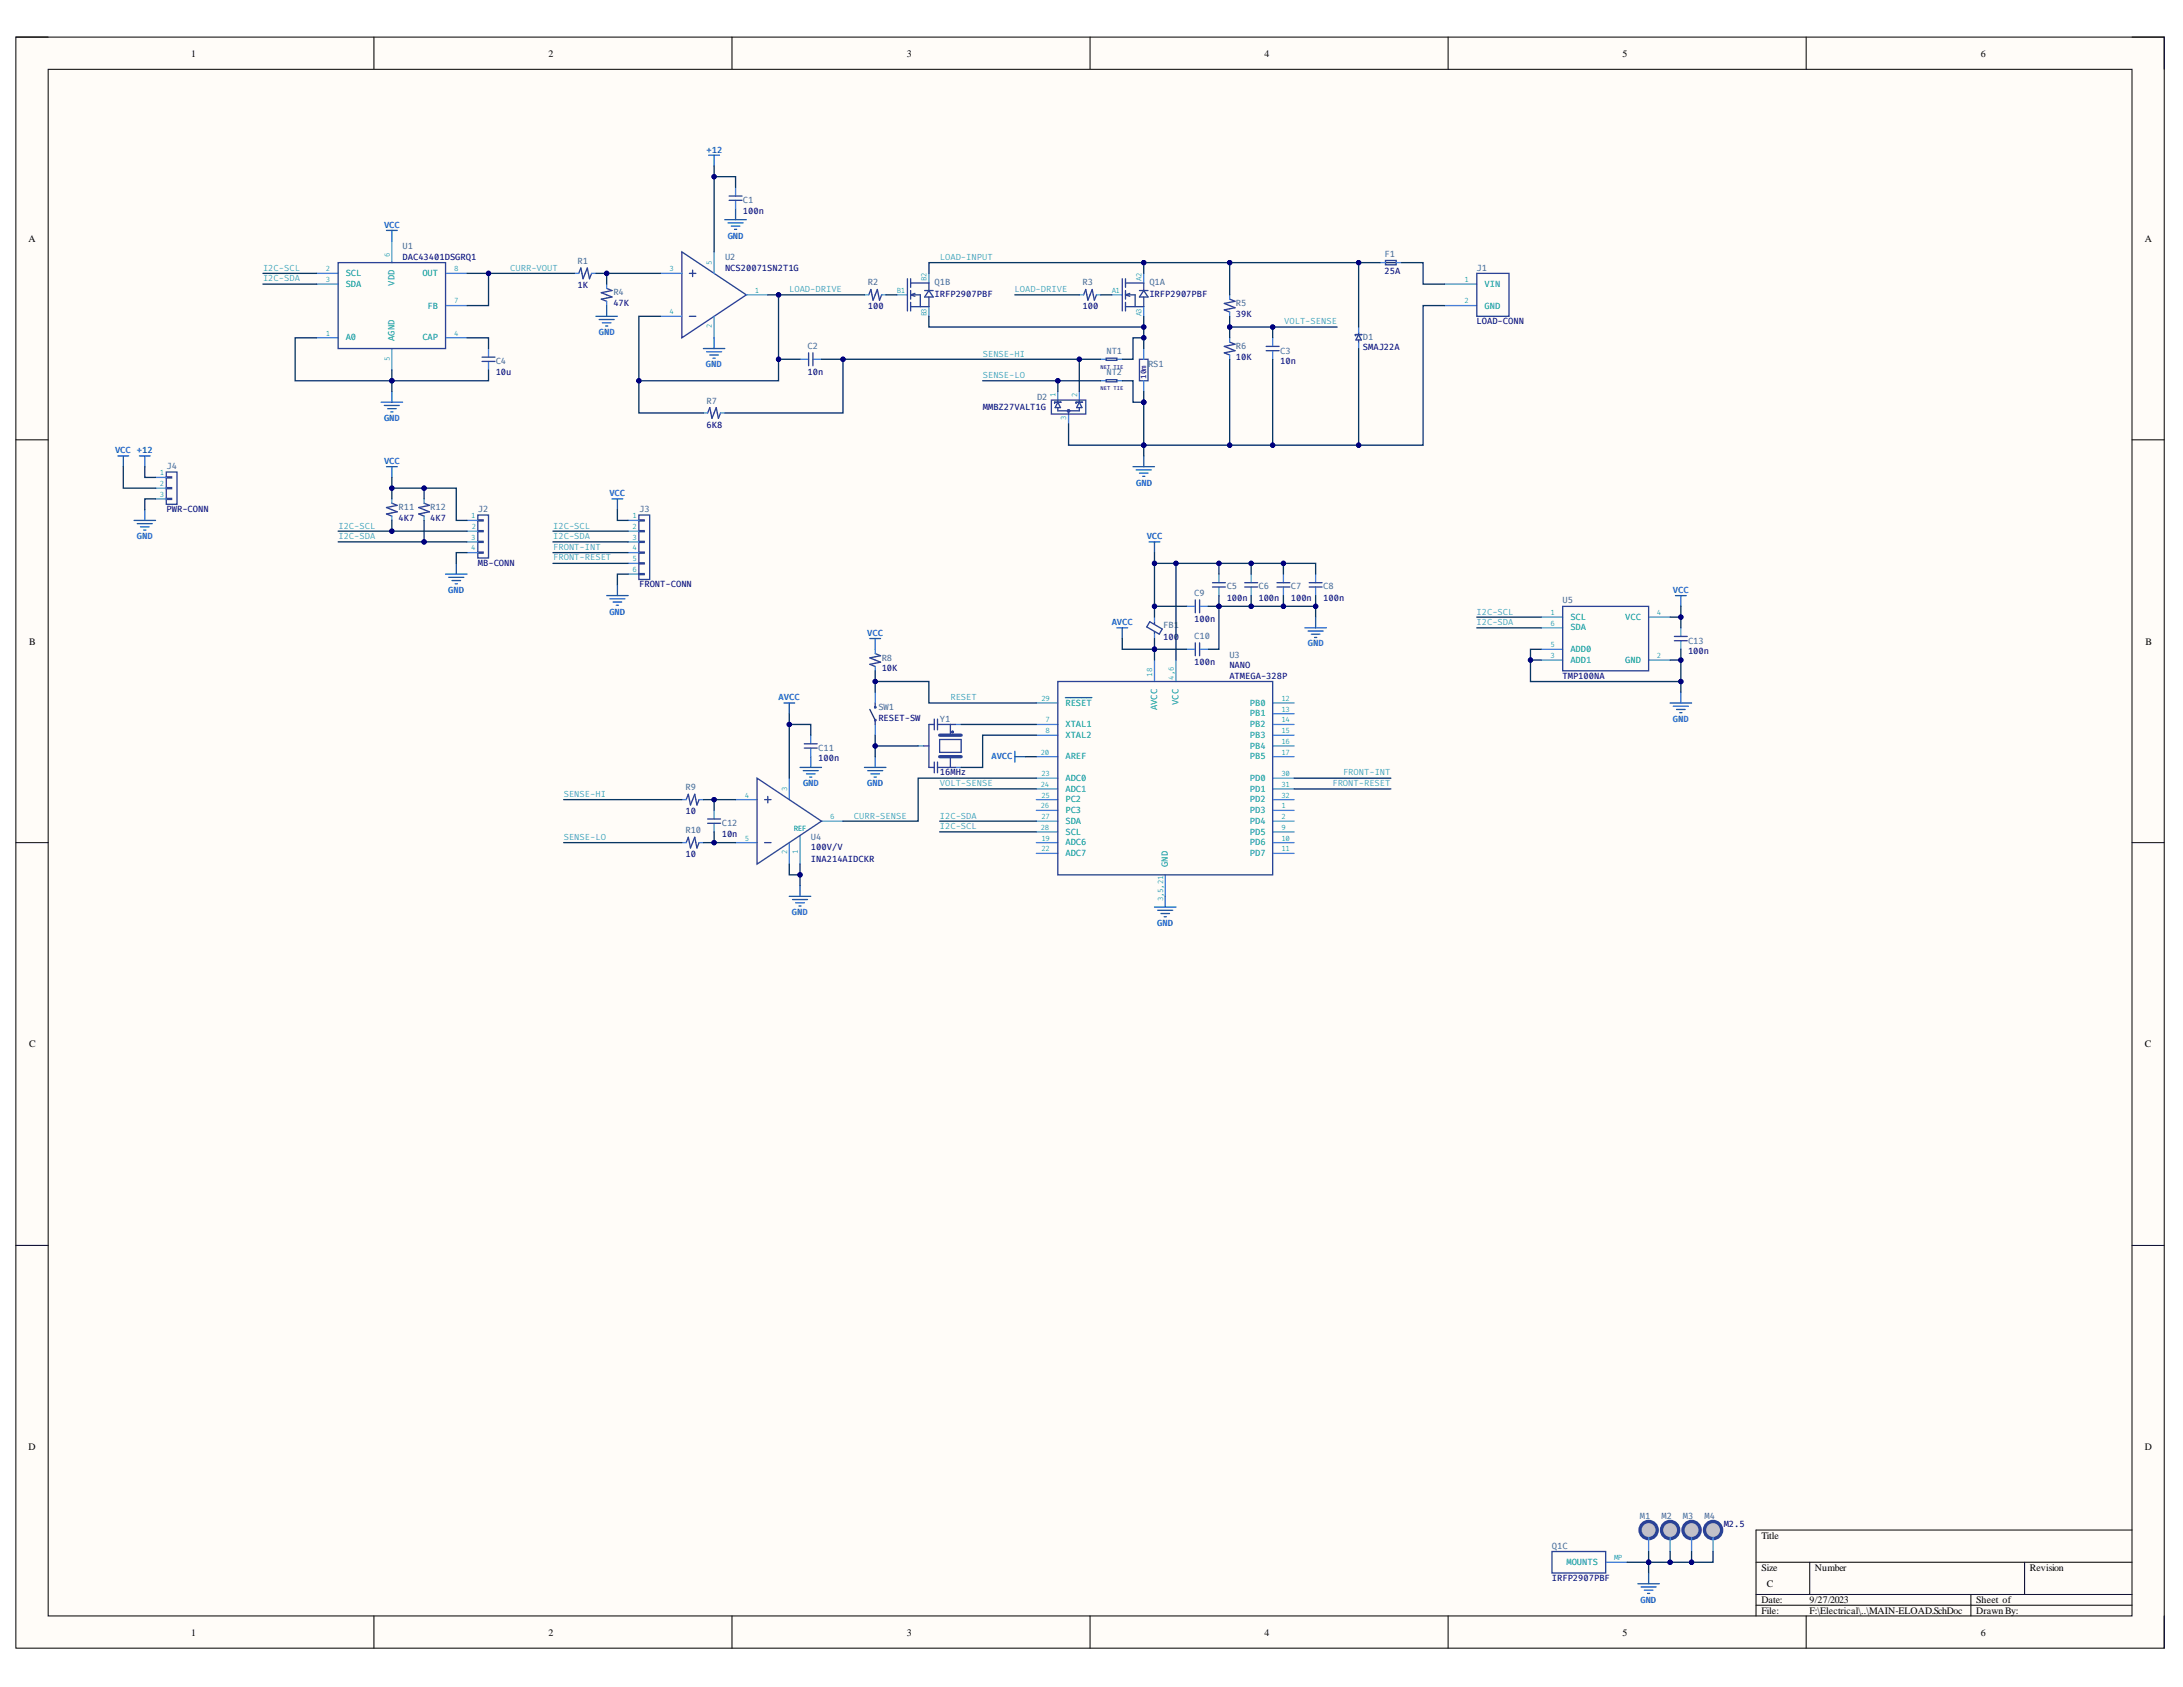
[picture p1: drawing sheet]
<svg xmlns="http://www.w3.org/2000/svg" width="279mm" height="216mm" viewBox="0 0 279 216" stroke-linecap="round" stroke-linejoin="round" font-family="sans-serif">
<defs><g id="words">
<g font-size="1.3">
<text x="24.4" y="7.3">1</text>
<text x="70.2" y="7.3">2</text>
<text x="116.1" y="7.3">3</text>
<text x="161.8" y="7.3">4</text>
<text x="207.7" y="7.3">5</text>
<text x="253.5" y="7.3">6</text>
<text x="3.6" y="30.9">A</text>
<text x="274.5" y="30.9">A</text>
<text x="3.7" y="82.5">B</text>
<text x="274.6" y="82.5">B</text>
<text x="3.7" y="134">C</text>
<text x="274.5" y="134">C</text>
<text x="3.6" y="185.6">D</text>
<text x="274.5" y="185.6">D</text>
<text x="225.4" y="197">Title</text>
<text x="225.4" y="201">Size</text>
<text x="226.1" y="203.1">C</text>
<text x="232.3" y="201">Number</text>
<text x="259.8" y="201">Revision</text>
<text x="24.4" y="209.3">1</text>
<text x="70.2" y="209.3">2</text>
<text x="116.1" y="209.3">3</text>
<text x="161.8" y="209.3">4</text>
<text x="207.7" y="209.3">5</text>
<text x="225.4" y="205.2">Date:</text>
<text x="225.4" y="206.5">File:</text>
<text x="231.6" y="205.2">9/27/2023</text>
<text x="231.6" y="206.5">F:\Electrical\..\MAIN-ELOAD.SchDoc</text>
<text x="252.9" y="205.2">Sheet of</text>
<text x="252.9" y="206.5">DrawnBy:</text>
<text x="253.5" y="209.3">6</text>
</g>
<g font-size="1.1" fill="#15c">
<text x="90.4" y="19.5">+12</text>
<text x="49.1" y="29.2">VCC</text>
<text x="93.1" y="30.5">GND</text>
<text x="76.6" y="42.9">GND</text>
<text x="90.3" y="47">GND</text>
<text x="49.1" y="53.9">GND</text>
<text x="14.7" y="58">VCC +12</text>
<text x="49.1" y="59.4">VCC</text>
<text x="78" y="63.5">VCC</text>
<text x="145.4" y="62.2">GND</text>
<text x="17.5" y="69">GND</text>
<text x="146.8" y="69">VCC</text>
<text x="57.4" y="75.9">GND</text>
<text x="214.1" y="75.9">VCC</text>
<text x="78" y="78.6">GND</text>
<text x="111" y="81.4">VCC</text>
<text x="142.3" y="80">AVCC</text>
<text x="167.4" y="82.7">GND</text>
<text x="99.6" y="89.6">AVCC</text>
<text x="214.1" y="92.4">GND</text>
<text x="102.8" y="100.6">GND</text>
<text x="111" y="100.6">GND</text>
<text x="126.9" y="97.2">AVCC</text>
<text x="101.3" y="117.1">GND</text>
<text x="148.1" y="118.5">GND</text>
<text x="210" y="205.1">GND</text>
</g>
<g font-size="1.1" fill="#000080">
<text x="95.1" y="27.4">100n</text>
<text x="51.5" y="33.2">DAC43401DSGRQ1</text>
<text x="92.8" y="34.7">NCS20071SN2T1G</text>
<text x="177.2" y="35.1">25A</text>
<text x="73.9" y="36.9">1K</text>
<text x="78.5" y="39.2">47K</text>
<text x="111.1" y="39.6">100</text>
<text x="119.6" y="38">IRFP2907PBF</text>
<text x="138.6" y="39.6">100</text>
<text x="147.1" y="38">IRFP2907PBF</text>
<text x="158.2" y="40.6">39K</text>
<text x="189" y="41.5">LOAD-CONN</text>
<text x="63.4" y="47.9">10u</text>
<text x="103.4" y="47.9">10n</text>
<text x="158.2" y="46.1">10K</text>
<text x="163.9" y="46.6">10n</text>
<text x="174.4" y="44.8">SMAJ22A</text>
<text x="125.8" y="52.5">MMBZ27VALT1G</text>
<text x="90.4" y="54.7">6K8</text>
<text x="21.3" y="65.5">PWR-CONN</text>
<text x="51" y="66.6">4K7</text>
<text x="55.1" y="66.6">4K7</text>
<text x="61.2" y="72.5">MB-CONN</text>
<text x="81.8" y="75.2">FRONT-CONN</text>
<text x="157" y="76.9">100n</text>
<text x="161.1" y="76.9">100n</text>
<text x="165.2" y="76.9">100n</text>
<text x="169.4" y="76.9">100n</text>
<text x="148.9" y="81.9">100</text>
<text x="152.9" y="79.6">100n</text>
<text x="216" y="83.7">100n</text>
<text x="112.8" y="85.9">10K</text>
<text x="152.9" y="85.1">100n</text>
<text x="157.3" y="85.5">NANO</text>
<text x="157.3" y="86.9">ATMEGA-328P</text>
<text x="200" y="86.9">TMP100NA</text>
<text x="112.4" y="92.3">RESET-SW</text>
<text x="104.7" y="97.4">100n</text>
<text x="120.3" y="99.2">16MHz</text>
<text x="87.7" y="104.2">10</text>
<text x="92.4" y="107.1">10n</text>
<text x="87.7" y="109.7">10</text>
<text x="103.8" y="108.8">100V/V</text>
<text x="103.8" y="110.3">INA214AIDCKR</text>
<text x="220.6" y="195.5">M2.5</text>
<text x="198.6" y="202.3">IRFP2907PBF</text>
</g>
<g font-size="1.1" fill="#45818e">
<text x="95.1" y="26">C1</text>
<text x="51.5" y="31.9">U1</text>
<text x="73.9" y="33.8">R1</text>
<text x="92.8" y="33.2">U2</text>
<text x="177.2" y="32.9">F1</text>
<text x="189" y="34.7">J1</text>
<text x="78.5" y="37.8">R4</text>
<text x="111.1" y="36.5">R2</text>
<text x="119.6" y="36.5">Q1B</text>
<text x="138.6" y="36.5">R3</text>
<text x="147.1" y="36.5">Q1A</text>
<text x="158.2" y="39.2">R5</text>
<text x="63.4" y="46.6">C4</text>
<text x="103.4" y="44.6">C2</text>
<text x="141.6" y="45.2">NT1</text>
<text x="141.6" y="47.9">NT2</text>
<text x="146.9" y="47">RS1</text>
<text x="158.2" y="44.6">R6</text>
<text x="163.9" y="45.2">C3</text>
<text x="174.4" y="43.5">D1</text>
<text x="90.4" y="51.7">R7</text>
<text x="132.7" y="51.2">D2</text>
<text x="21.3" y="60">J4</text>
<text x="51" y="65.3">R11</text>
<text x="55.1" y="65.3">R12</text>
<text x="61.2" y="65.5">J2</text>
<text x="81.8" y="65.5">J3</text>
<text x="152.9" y="76.3">C9</text>
<text x="157" y="75.4">C5</text>
<text x="161.1" y="75.4">C6</text>
<text x="165.2" y="75.4">C7</text>
<text x="169.4" y="75.4">C8</text>
<text x="200" y="77.2">U5</text>
<text x="148.9" y="80.4">FB1</text>
<text x="152.9" y="81.8">C10</text>
<text x="216" y="82.4">C13</text>
<text x="112.8" y="84.6">R8</text>
<text x="157.3" y="84.1">U3</text>
<text x="112.4" y="90.8">SW1</text>
<text x="120.3" y="92.4">Y1</text>
<text x="87.7" y="101.1">R9</text>
<text x="104.7" y="96.1">C11</text>
<text x="87.7" y="106.6">R10</text>
<text x="92.4" y="105.7">C12</text>
<text x="103.8" y="107.5">U4</text>
<text x="209.9" y="194.4">M1</text>
<text x="212.7" y="194.4">M2</text>
<text x="215.4" y="194.4">M3</text>
<text x="218.2" y="194.4">M4</text>
<text x="198.6" y="198.2">Q1C</text>
</g>
<g font-size="1.1" fill="#1491c1">
<text x="33.7" y="34.7">I2C-SCL</text>
<text x="65.3" y="34.7">CURR-VOUT</text>
<text x="120.3" y="33.2">LOAD-INPUT</text>
<text x="33.7" y="36">I2C-SDA</text>
<text x="101" y="37.4">LOAD-DRIVE</text>
<text x="129.8" y="37.4">LOAD-DRIVE</text>
<text x="164.4" y="41.5">VOLT-SENSE</text>
<text x="125.8" y="45.7">SENSE-HI</text>
<text x="125.8" y="48.4">SENSE-LO</text>
<text x="43.3" y="69">I2C-SDA</text>
<text x="43.3" y="67.7">I2C-SCL</text>
<text x="70.8" y="69">I2C-SDA</text>
<text x="70.8" y="67.7">I2C-SCL</text>
<text x="70.8" y="71.7">FRONT-RESET</text>
<text x="70.8" y="70.4">FRONT-INT</text>
<text x="189" y="80">I2C-SDA</text>
<text x="189" y="78.6">I2C-SCL</text>
<text x="121.6" y="89.6">RESET</text>
<text x="72.2" y="102">SENSE-HI</text>
<text x="120.3" y="100.6">VOLT-SENSE</text>
<text x="170.5" y="100.6">FRONT-RESET</text>
<text x="171.9" y="99.2">FRONT-INT</text>
<text x="72.2" y="107.5">SENSE-LO</text>
<text x="109.3" y="104.8">CURR-SENSE</text>
<text x="120.3" y="104.8">I2C-SDA</text>
<text x="120.3" y="106.1">I2C-SCL</text>
</g>
<g font-size="1.1" fill="#009e90">
<text x="44.2" y="35.3">SCL</text>
<text x="54.1" y="35.3">OUT</text>
<text x="44.2" y="36.7">SDA</text>
<text x="50.5" y="36.6" transform="rotate(-90 50.5 36.6)">VDD</text>
<text x="54.7" y="39.5">FB</text>
<text x="190" y="36.7">VIN</text>
<text x="190" y="39.5">GND</text>
<text x="44.2" y="43.5">A0</text>
<text x="50.5" y="43.6" transform="rotate(-90 50.5 43.6)">AGND</text>
<text x="54.1" y="43.5">CAP</text>
<text x="201" y="79.3">SCL</text>
<text x="201" y="80.7">SDA</text>
<text x="201" y="83.5">ADD0</text>
<text x="208" y="79.3">VCC</text>
<text x="201" y="84.8">ADD1</text>
<text x="208" y="84.8">GND</text>
<text x="136.4" y="93">XTAL1</text>
<text x="136.4" y="94.5">XTAL2</text>
<text x="136.4" y="90.3">RESET</text>
<text x="148.1" y="90.9" transform="rotate(-90 148.1 90.9)">AVCC</text>
<text x="150.8" y="90.2" transform="rotate(-90 150.8 90.2)">VCC</text>
<text x="160" y="90.3">PB0</text>
<text x="160" y="91.7">PB1</text>
<text x="160" y="93">PB2</text>
<text x="160" y="94.5">PB3</text>
<text x="160" y="95.8">PB4</text>
<text x="136.4" y="97.2">AREF</text>
<text x="136.4" y="100">ADC0</text>
<text x="136.4" y="101.3">ADC1</text>
<text x="160" y="97.2">PB5</text>
<text x="160" y="100">PD0</text>
<text x="160" y="101.3">PD1</text>
<text x="136.4" y="102.7">PC2</text>
<text x="136.4" y="104">PC3</text>
<text x="136.4" y="105.5">SDA</text>
<text x="136.4" y="106.8">SCL</text>
<text x="160" y="104">PD3</text>
<text x="160" y="105.5">PD4</text>
<text x="160" y="106.8">PD5</text>
<text x="160" y="102.7">PD2</text>
<text x="136.4" y="108.2">ADC6</text>
<text x="136.4" y="109.5">ADC7</text>
<text x="149.5" y="111" transform="rotate(-90 149.5 111)">GND</text>
<text x="160" y="108.2">PD6</text>
<text x="160" y="109.5">PD7</text>
<text x="200.5" y="200.3">MOUNTS</text>
</g>
<g font-size=".9" fill="#009e90">
<text x="41.7" y="34.7">2</text>
<text x="49.9" y="32.9" transform="rotate(-90 49.9 32.9)">6</text>
<text x="58.1" y="34.7">8</text>
<text x="85.7" y="34.7">3</text>
<text x="91.1" y="33.9" transform="rotate(-90 91.1 33.9)">5</text>
<text x="118.6" y="35.9" transform="rotate(-90 118.6 35.9)">B2</text>
<text x="146.1" y="35.9" transform="rotate(-90 146.1 35.9)">A2</text>
<text x="41.7" y="36.1">3</text>
<text x="58.1" y="38.8">7</text>
<text x="85.7" y="40.2">4</text>
<text x="96.6" y="37.5">1</text>
<text x="114.8" y="37.5">B1</text>
<text x="118.6" y="40.5" transform="rotate(-90 118.6 40.5)">B3</text>
<text x="142.3" y="37.5">A1</text>
<text x="146.1" y="40.5" transform="rotate(-90 146.1 40.5)">A3</text>
<text x="187.5" y="36.1">1</text>
<text x="187.5" y="38.8">2</text>
<text x="41.7" y="43">1</text>
<text x="49.9" y="46.2" transform="rotate(-90 49.9 46.2)">5</text>
<text x="58.1" y="43">4</text>
<text x="91.1" y="42" transform="rotate(-90 91.1 42)">2</text>
<text x="135.1" y="50.8" transform="rotate(-90 135.1 50.8)">1</text>
<text x="136.4" y="53.8" transform="rotate(-90 136.4 53.8)">3</text>
<text x="137.9" y="50.8" transform="rotate(-90 137.9 50.8)">2</text>
<text x="20.5" y="60.8">1</text>
<text x="20.5" y="62.2">2</text>
<text x="20.5" y="63.6">3</text>
<text x="60.3" y="66.3">1</text>
<text x="60.3" y="69.1">3</text>
<text x="60.3" y="70.4">4</text>
<text x="60.4" y="67.7">2</text>
<text x="81" y="66.3">1</text>
<text x="81" y="67.7">2</text>
<text x="81" y="69.1">3</text>
<text x="81" y="70.4">4</text>
<text x="81" y="71.8">5</text>
<text x="81" y="73.2">6</text>
<text x="198.5" y="78.7">1</text>
<text x="198.5" y="80.1">6</text>
<text x="198.5" y="82.8">5</text>
<text x="212.1" y="78.7">4</text>
<text x="133.3" y="89.7">29</text>
<text x="147.4" y="86.6" transform="rotate(-90 147.4 86.6)">18</text>
<text x="150.2" y="87" transform="rotate(-90 150.2 87)">4,6</text>
<text x="164" y="89.7">12</text>
<text x="198.5" y="84.2">3</text>
<text x="212.1" y="84.2">2</text>
<text x="133.8" y="92.4">7</text>
<text x="133.8" y="93.8">8</text>
<text x="164" y="91.1">13</text>
<text x="164" y="92.4">14</text>
<text x="164" y="93.8">15</text>
<text x="164" y="95.2">16</text>
<text x="100.7" y="101.2" transform="rotate(-90 100.7 101.2)">3</text>
<text x="133.2" y="96.6">20</text>
<text x="133.2" y="100.7">24</text>
<text x="133.3" y="99.3">23</text>
<text x="164" y="96.6">17</text>
<text x="164" y="99.3">30</text>
<text x="164" y="100.7">31</text>
<text x="95.3" y="102.1">4</text>
<text x="95.3" y="107.6">5</text>
<text x="101.6" y="106.4">REF</text>
<text x="106.2" y="104.8">6</text>
<text x="133.2" y="103.4">26</text>
<text x="133.2" y="106.2">28</text>
<text x="133.3" y="107.6">19</text>
<text x="133.3" y="102.1">25</text>
<text x="133.3" y="104.8">27</text>
<text x="164" y="103.4">1</text>
<text x="164" y="104.8">2</text>
<text x="164" y="106.2">9</text>
<text x="164" y="107.6">10</text>
<text x="164" y="102.1">32</text>
<text x="100.7" y="109.4" transform="rotate(-90 100.7 109.4)">2</text>
<text x="102.1" y="109.4" transform="rotate(-90 102.1 109.4)">1</text>
<text x="133.3" y="108.9">22</text>
<text x="164" y="108.9">11</text>
<text x="148.9" y="115.4" transform="rotate(-90 148.9 115.4)">3,5,21</text>
<text x="206.6" y="199.7">MP</text>
</g>
<text font-size=".9" fill="#000080" x="146.7" y="48.5" transform="rotate(-90 146.7 48.5)">10m</text>
<g font-size=".7" fill="#000080">
<text x="140.8" y="47.2">NET TIE</text>
<text x="140.8" y="49.9">NET TIE</text>
</g>
</g></defs>
<path d="M2 4.7h275v206.2h-275z" fill-rule="evenodd" fill="#fffcf8"/>
<path d="M2 4.7h275v206.2h-275z" fill="none" stroke="#000" stroke-width=".13"/>
<path d="M6.2 8.9h266.7v197.9h-266.7z" fill-rule="evenodd" fill="#fffcf8"/>
<g fill="none" stroke="#000" stroke-width=".13">
<path d="M2 4.7h4.2M6.2 8.9h266.7v197.9h-266.7zM47.9 4.7v4.2M93.7 4.7v4.2M139.5 4.7v4.2M185.3 4.7v4.2M231.2 4.7v4.2M272.9 4.7h4.1v4.2M2 56.3h4.2M272.9 56.3h4.1M2 107.8h4.2M272.9 107.8h4.1"/>
<path d="M2 159.4h4.2M272.9 159.4h4.1M224.8 199.9h48.1M231.6 199.9v4.2M259.1 199.9v4.2M272.9 195.8h-48.1v11M47.9 206.8v4.1M93.7 206.8v4.1M139.5 206.8v4.1M185.3 206.8v4.1M224.8 204.1h48.1M224.8 205.4h48.1"/>
<path d="M231.2 206.8v4.1M252.3 204.1v2.7M277 206.8v4.1"/>
</g>
<path d="M184.9 36.4h4.1M184.9 39.1h4.1" fill="none" stroke="#4a86e8" stroke-width=".17"/>
<path d="M189 35h4.1v5.5h-4.1z" fill="none" stroke="#2a4297" stroke-width=".17"/>
<circle cx="211" cy="195.8" r="1.1" fill="#c0c0c0"/>
<circle cx="211" cy="195.8" r="1.1" fill="none" stroke="#2a4297" stroke-width=".42"/>
<path d="M211 196.8v1.8" fill="none" stroke="#4a86e8" stroke-width=".17"/>
<circle cx="213.8" cy="195.8" r="1.1" fill="#c0c0c0"/>
<circle cx="213.8" cy="195.8" r="1.1" fill="none" stroke="#2a4297" stroke-width=".42"/>
<path d="M213.8 196.8v1.8" fill="none" stroke="#4a86e8" stroke-width=".17"/>
<circle cx="216.5" cy="195.8" r="1.1" fill="#c0c0c0"/>
<circle cx="216.5" cy="195.8" r="1.1" fill="none" stroke="#2a4297" stroke-width=".42"/>
<path d="M216.5 196.8v1.8" fill="none" stroke="#4a86e8" stroke-width=".17"/>
<circle cx="219.3" cy="195.8" r="1.1" fill="#c0c0c0"/>
<g fill="none" stroke="#2a4297" stroke-width=".42">
<path d="M120.3 94.1h2.7M120.3 96.8h2.7"/>
<circle cx="219.3" cy="195.8" r="1.1"/>
</g>
<g fill="none" stroke="#4a86e8" stroke-width=".17">
<path d="M40.5 35h2.8M40.5 36.4h2.8M50.2 30.9v2.7M57 35h2.8M57 39.1h2.8M73.5 35h.6M75.7 35h.6M77.6 36.4v.5M77.6 38.6v.5M84.5 35h2.8M91.4 32.2v2.8M94.1 24v1.1"/>
<path d="M94.1 25.6v1.1M95.5 37.7h2.8M110.6 37.7h.6M112.8 37.7h.6M114.8 37.7h1.3M118.9 35v1.2M118.9 39.2v1.3M138.1 37.7h.6M140.3 37.7h.6M142.3 37.7h1.3M146.4 35v1.2M146.4 39.2v1.3"/>
<path d="M157.4 37.7v.6M157.4 39.9v.6M176.6 33.6h.7M178.7 33.6h.7M40.5 43.2h2.8M50.2 44.6v2.8M57 43.2h2.8M62.5 44.6v1.1M62.5 46.3v1.1M84.5 40.5h2.8M90 52.9h.6M91.4 40.5v2.7"/>
<path d="M92.2 52.9h.6M102.4 46h1.1M104 46h1.1M135.4 50.1v1.1M136.8 53v1.2M138.1 50.1v1.1M140.9 46h.7M143 46h.6M146.4 44.6v1.4M146.4 48.7v1.4M157.4 43.2v.6M157.4 45.4v.6"/>
<path d="M162.9 43.2v1.1M162.9 44.9v1.1M173.9 41.9v.6M173.9 43.9v.7M50.2 63.8v.6M50.2 66.1v.5M54.3 63.8v.6M54.3 66.1v.5M59.8 66.6h1.3M59.8 68h1.3M59.8 69.4h1.3M59.8 70.7h1.3"/>
<path d="M80.4 66.6h1.4M80.4 68h1.4M80.4 69.4h1.4M80.4 70.7h1.4M80.4 72.1h1.4M80.4 73.5h1.4M147.8 79v.7M151.9 77.6h1.1M153.5 77.6h1.1M156 73.5v1.1M156 75.1v1.1M160.1 73.5v1.1"/>
<path d="M160.1 75.1v1.1M164.3 73.5v1.1M164.3 75.1v1.1M168.4 73.5v1.1M168.4 75.1v1.1M101 99.6v2.7M103.8 94.1v1.1M103.8 95.7v1.1M112 83.1v.5M112 85.3v.5M112 88.6v1.4M112 92.7v1.4"/>
<path d="M117.5 95.5h.7M122.3 92.7h.7M122.3 98.2h.7M132.6 92.7h2.8M132.6 94.1h2.8M132.6 90h2.8M132.6 96.8h2.8M132.6 99.6h2.8M147.8 81v.7M147.8 84.5v2.7M150.5 84.5v2.7M151.9 83.1h1.1"/>
<path d="M153.5 83.1h1.1M162.9 92.7h2.7M162.9 94.1h2.7M162.9 90h2.7M162.9 91.3h2.7M162.9 95.5h2.7M162.9 96.8h2.7M162.9 99.6h2.7M87.3 107.8h.5M87.3 102.3h.5M89.5 107.8h.5M89.5 102.3h.5"/>
<path d="M91.4 103.7v1.1M91.4 105.4v1.1M94.1 107.8h2.8M94.1 102.3h2.8M101 107.8v2.8M102.4 106.9v3.7M105.1 105.1h2.8M132.6 103.7h2.8M132.6 105.1h2.8M132.6 106.5h2.8M132.6 107.8h2.8M132.6 109.2h2.8"/>
<path d="M132.6 101h2.8M132.6 102.3h2.8M149.1 112v2.7M162.9 103.7h2.7M162.9 105.1h2.7M162.9 106.5h2.7M162.9 107.8h2.7M162.9 109.2h2.7M162.9 101h2.7M162.9 102.3h2.7M219.3 196.8v1.8"/>
</g>
<g fill="none" stroke="#15c" stroke-width=".17">
<path d="M90.7 19.9h1.4M91.4 19.9v1.3M49.5 29.5h1.3M50.2 29.5v1.4M77.6 39.1v1.4M92.8 28.1h2.7M93.2 28.5h1.9M93.6 28.9h1.1M94 29.4h.3M94.1 26.7v1.4M48.8 51.5h2.7M49.2 51.9h1.9"/>
<path d="M49.5 59.7h1.3M49.6 52.3h1.1M50 52.7h.3M50.2 50.1v1.4M50.2 59.7v1.4M76.3 40.5h2.7M76.7 40.9h1.9M77.1 41.3h1.1M77.5 41.7h.3M90 44.6h2.8M90.4 45h2M90.8 45.4h1.1"/>
<path d="M91.3 45.8h.2M91.4 43.2v1.4M145 59.7h2.8M146.4 58.4v1.3M57 73.5h2.8M57.4 73.9h2M57.9 74.3h1.1M58.3 74.7h.2M58.4 72.1v1.4M77.6 76.2h2.8M78.1 76.6h1.9M78.3 63.8h1.4"/>
<path d="M78.5 77h1.1M78.9 77.5h.3M79 63.8v1.4M79 74.8v1.4M145.4 60.1h1.9M145.8 60.5h1.1M146.2 61h.3M147.1 69.4h1.3M147.8 69.4v1.3M168.4 79v1.3M100.3 90h1.4M101 90v1.3"/>
<path d="M102.4 98.2h2.7M102.8 98.6h1.9M103.2 99h1.1M103.6 99.5h.3M103.8 96.8v1.4M110.6 98.2h2.8M111.1 98.6h1.9M111.3 81.7h1.4M111.5 99h1.1M111.9 99.5h.3M112 81.7v1.4M112 96.8v1.4"/>
<path d="M129.9 96.2v1.3M129.9 96.8h1.4M143 80.3h1.3M143.6 80.3v1.4M167 80.3h2.8M167.4 80.8h1.9M167.8 81.2h1.1M168.2 81.6h.3M101 114.7h2.8M101.4 115.1h2M101.8 115.5h1.1M102.3 115.9h.2"/>
<path d="M102.4 113.3v1.4M147.8 116.1h2.7M148.2 116.5h1.9M148.6 116.9h1.1M149 117.3h.3M149.1 114.7v1.4M209.6 202.7h2.8M210 203.1h2M210.5 203.5h1.1M210.9 203.9h.2M211 201.3v1.4"/>
</g>
<g fill="none" stroke="#2a4297" stroke-width=".17">
<path d="M43.3 33.6h13.7v11h-13.7zM74.1 35l.2-.7 .3 1.4 .6-1.4 .2 1.4 .3-.7M77.6 36.9l.7 .3-1.3 .3 1.3 .5-1.3 .3 .6 .3M87.3 32.2l8.2 5.5-8.2 5.5zM88.2 35h.9M88.6 34.6v.8M93.3 25.6h1.7M93.3 25.1h1.7M111.2 37.7l.3-.7 .2 1.4 .6-1.4 .3 1.4 .2-.7M116.1 35.7v4.1M116.6 37.7h1.2v1.5M116.6 36.2h2.3v1"/>
<path d="M116.6 35.7v1.1M116.6 37.2v1.1M116.6 38.7v1.1M116.6 37.7l.5 .2M117.1 37.5l-.5 .2M118.3 37.2h1.1M118.9 38v1.2h-2.3M118.9 37.2l.5 .8h-1.1zM138.7 37.7l.3-.7 .2 1.4 .6-1.4 .3 1.4 .2-.7M143.6 35.7v4.1M144.1 35.7v1.1M144.1 37.2v1.1"/>
<path d="M144.1 38.7v1.1M144.1 37.7h1.2v1.5M144.1 37.7l.5 .2M144.1 36.2h2.3v1M144.6 37.5l-.5 .2M145.8 37.2h1.1M146.4 38v1.2h-2.3M146.4 37.2l.5 .8h-1.1zM157.4 38.3l.7 .3-1.4 .2 1.4 .6-1.4 .3 .7 .2M177.3 33.3h1.4v.6h-1.4zM61.7 46.3h1.6M61.7 45.7h1.6"/>
<path d="M88.2 40.5h.9M90.6 52.9l.2-.7 .3 1.3 .6-1.3 .2 1.3 .3-.6M103.5 45.2v1.6M104 45.2v1.6M134.6 51.2h4.4v1.8h-4.4zM135.4 51.5l.3 .7h-.7zM135.4 51.2v.3M135.4 52.2v.4h2.7v-.4M135.8 51.5h-.8v.1M136.8 52.6v.4M138.1 51.5l.4 .7h-.7zM138.1 51.2v.3"/>
<path d="M138.6 51.5h-.9v.1M145.8 46h1.1v2.7h-1.1zM157.4 43.8l.7 .3-1.4 .2 1.4 .6-1.4 .3 .7 .2M162.1 44.3h1.6M162.1 44.9h1.6M173.9 42.8l.3 .7h-.7zM173.9 42.5v.3M173.9 43.5v.4M174.3 42.8h-.8v.2M50.2 64.4l.6 .3-1.3 .3 1.3 .5-1.3 .3 .7 .3M54.3 64.4l.7 .3-1.4 .3 1.4 .5-1.4 .3 .7 .3M61.1 65.9h1.4v5.5h-1.4z"/>
<path d="M61.1 69.3h.7v.1h-.7zM61.1 70.7h.7v.1h-.7zM61.1 66.5h.7v.2h-.7zM61.1 67.9h.7v.1h-.7zM81.8 65.9h1.3v8.3h-1.3zM81.8 69.3h.7v.1h-.7zM81.8 70.7h.7v.1h-.7zM81.8 66.5h.7v.2h-.7zM81.8 67.9h.7v.1h-.7zM81.8 72h.7v.2h-.7zM81.8 73.4h.7v.1h-.7zM147.2 79.6l1.6 .9-.4 .7-1.6-1z"/>
<path d="M147.8 79.7v.2M153 76.8v1.6M153.5 76.8v1.6M155.2 74.6h1.6M155.2 75.1h1.6M159.3 74.6h1.7M159.3 75.1h1.7M163.4 74.6h1.7M163.4 75.1h1.7M167.6 74.6h1.6M167.6 75.1h1.6M96.9 99.6l8.2 5.5-8.2 5.5z"/>
<path d="M102.9 95.2h1.7M102.9 95.7h1.7M112 90v.5M112 92.2v.5M112 83.6l.7 .3-1.4 .3 1.4 .5-1.4 .3 .7 .3M118.2 95.5h.7M119.6 92.7h-.7v5.5h.7M119.6 92v1.4M119.6 97.5v1.4M120 92.7h2.3M120 98.2h2.3M120 92v1.4"/>
<path d="M120 97.5v1.4M120.3 94.6h2.7v1.7h-2.7zM121.6 92.7v1.4M121.6 96.8v1.4M135.4 87.2h27.5v24.8h-27.5zM147.8 80.8v.2M153 82.3v1.6M153.5 82.3v1.6M87.8 102.3l.3-.7 .3 1.4 .5-1.4 .3 1.4 .3-.7M87.8 107.8l.3-.6 .3 1.3 .5-1.3 .3 1.3 .3-.7M90.6 104.8h1.6M90.6 105.4h1.6"/>
<path d="M97.9 102.3h.8M97.9 107.8h.8M98.3 101.9v.8"/>
<circle cx="136.8" cy="52.6" r=".14"/>
<circle cx="112" cy="92.2" r=".07"/>
<circle cx="112" cy="90.5" r=".07"/>
<circle cx="121.9" cy="93.7" r=".1"/>
</g>
<path d="M177.3 33.6h1.4M111.3 90.8l.7 1.4" fill="none" stroke="#213374" stroke-width=".17"/>
<path d="M136.4 89.3h3.3" fill="none" stroke="#009e90" stroke-width=".17"/>
<path d="M141.6 45.8h1.4v.3h-1.4z" fill-rule="evenodd" fill="#f0f0f0"/>
<path d="M141.6 45.8h1.4v.3h-1.4z" fill="none" stroke="#2a4297" stroke-width=".17"/>
<path d="M140.9 48.7h.7M143 48.7h.6" fill="none" stroke="#4a86e8" stroke-width=".17"/>
<path d="M141.6 48.6h1.4v.3h-1.4z" fill-rule="evenodd" fill="#f0f0f0"/>
<path d="M141.6 48.6h1.4v.3h-1.4zM21.3 60.4h1.4v4.1h-1.4zM21.3 63.8h.7v.1h-.7zM21.3 61h.7v.2h-.7zM21.3 62.4h.7v.1h-.7zM200 77.6h11v8.2h-11zM198.6 198.6h6.9v2.7h-6.9z" fill="none" stroke="#2a4297" stroke-width=".17"/>
<path d="M19.9 61.1h1.4M19.9 62.5h1.4M19.9 63.8h1.4M197.3 79h2.7M211 79h2.8M197.3 80.4h2.7M197.3 83.1h2.7M197.3 84.5h2.7M211 84.5h2.8M205.5 199.9h2.8" fill="none" stroke="#4a86e8" stroke-width=".17"/>
<g fill="none" stroke="#15c" stroke-width=".17">
<path d="M15.1 58.4h1.4M15.8 58.4v1.3M17.8 58.4h1.4M18.5 58.4v1.3M17.2 66.6h2.7M17.6 67h1.9M18 67.4h1.1M18.4 67.8h.3M18.5 65.2v1.4M213.8 90h2.7M214.2 90.4h1.9M214.6 90.8h1.1"/>
<path d="M215 91.2h.3M215.1 88.6v1.4"/>
</g>
<path d="M213.8 198.6v1.3h-2.8" fill="none" stroke="#073763" stroke-width=".17"/>
<circle cx="213.8" cy="199.9" r=".27" fill="#000080"/>
<circle cx="213.8" cy="199.9" r=".27" fill="none" stroke="#000080" stroke-width=".13"/>
<circle cx="211" cy="199.9" r=".27" fill="#000080"/>
<circle cx="211" cy="199.9" r=".27" fill="none" stroke="#000080" stroke-width=".13"/>
<path d="M216.5 198.6v1.3h-2.7" fill="none" stroke="#073763" stroke-width=".17"/>
<circle cx="216.5" cy="199.9" r=".28" fill="#000080"/>
<circle cx="216.5" cy="199.9" r=".28" fill="none" stroke="#000080" stroke-width=".13"/>
<circle cx="213.8" cy="199.9" r=".27" fill="#000080"/>
<circle cx="213.8" cy="199.9" r=".27" fill="none" stroke="#000080" stroke-width=".13"/>
<path d="M219.3 198.6v1.3h-2.8" fill="none" stroke="#073763" stroke-width=".17"/>
<circle cx="216.5" cy="199.9" r=".28" fill="#000080"/>
<circle cx="216.5" cy="199.9" r=".28" fill="none" stroke="#000080" stroke-width=".13"/>
<path d="M211 198.6v2.7" fill="none" stroke="#073763" stroke-width=".17"/>
<circle cx="211" cy="199.9" r=".27" fill="#000080"/>
<circle cx="211" cy="199.9" r=".27" fill="none" stroke="#000080" stroke-width=".13"/>
<path d="M118.9 40.5v1.4h27.5" fill="none" stroke="#073763" stroke-width=".17"/>
<circle cx="146.4" cy="41.9" r=".28" fill="#000080"/>
<circle cx="146.4" cy="41.9" r=".28" fill="none" stroke="#000080" stroke-width=".13"/>
<path d="M146.4 33.6v1.4" fill="none" stroke="#073763" stroke-width=".17"/>
<circle cx="146.4" cy="33.6" r=".28" fill="#000080"/>
<circle cx="146.4" cy="33.6" r=".28" fill="none" stroke="#000080" stroke-width=".13"/>
<path d="M62.5 35v4.1h-2.7M113.4 37.7h1.4M129.9 37.7h8.2M140.9 37.7h1.4" fill="none" stroke="#073763" stroke-width=".17"/>
<circle cx="62.5" cy="35" r=".28" fill="#000080"/>
<circle cx="62.5" cy="35" r=".28" fill="none" stroke="#000080" stroke-width=".13"/>
<path d="M91.4 21.2v11" fill="none" stroke="#073763" stroke-width=".17"/>
<circle cx="91.4" cy="22.6" r=".27" fill="#000080"/>
<circle cx="91.4" cy="22.6" r=".27" fill="none" stroke="#000080" stroke-width=".13"/>
<path d="M91.4 22.6h2.7v1.4" fill="none" stroke="#073763" stroke-width=".17"/>
<circle cx="91.4" cy="22.6" r=".27" fill="#000080"/>
<circle cx="91.4" cy="22.6" r=".27" fill="none" stroke="#000080" stroke-width=".13"/>
<path d="M59.8 43.2h2.7v1.4M62.5 47.4v1.3h-12.3" fill="none" stroke="#073763" stroke-width=".17"/>
<circle cx="50.2" cy="48.7" r=".27" fill="#000080"/>
<circle cx="50.2" cy="48.7" r=".27" fill="none" stroke="#000080" stroke-width=".13"/>
<path d="M40.5 43.2h-2.7v5.5h12.4" fill="none" stroke="#073763" stroke-width=".17"/>
<circle cx="50.2" cy="48.7" r=".27" fill="#000080"/>
<circle cx="50.2" cy="48.7" r=".27" fill="none" stroke="#000080" stroke-width=".13"/>
<path d="M33.7 35h6.8M33.7 36.4h6.8M98.3 37.7h12.3" fill="none" stroke="#073763" stroke-width=".17"/>
<circle cx="99.6" cy="37.7" r=".28" fill="#000080"/>
<circle cx="99.6" cy="37.7" r=".28" fill="none" stroke="#000080" stroke-width=".13"/>
<path d="M179.4 33.6h2.7v2.8h2.8M147.8 81.7v2.8" fill="none" stroke="#073763" stroke-width=".17"/>
<circle cx="147.8" cy="83.1" r=".28" fill="#000080"/>
<circle cx="147.8" cy="83.1" r=".28" fill="none" stroke="#000080" stroke-width=".13"/>
<path d="M147.8 72.1h2.7v12.4" fill="none" stroke="#073763" stroke-width=".17"/>
<circle cx="150.5" cy="72.1" r=".28" fill="#000080"/>
<circle cx="150.5" cy="72.1" r=".28" fill="none" stroke="#000080" stroke-width=".13"/>
<circle cx="147.8" cy="72.1" r=".28" fill="#000080"/>
<circle cx="147.8" cy="72.1" r=".28" fill="none" stroke="#000080" stroke-width=".13"/>
<path d="M147.8 77.6h4.1" fill="none" stroke="#073763" stroke-width=".17"/>
<circle cx="147.8" cy="77.6" r=".28" fill="#000080"/>
<circle cx="147.8" cy="77.6" r=".28" fill="none" stroke="#000080" stroke-width=".13"/>
<path d="M147.8 83.1h4.1" fill="none" stroke="#073763" stroke-width=".17"/>
<circle cx="147.8" cy="83.1" r=".28" fill="#000080"/>
<circle cx="147.8" cy="83.1" r=".28" fill="none" stroke="#000080" stroke-width=".13"/>
<path d="M154.6 77.6h1.4v5.5h-1.4" fill="none" stroke="#073763" stroke-width=".17"/>
<circle cx="156" cy="77.6" r=".28" fill="#000080"/>
<circle cx="156" cy="77.6" r=".28" fill="none" stroke="#000080" stroke-width=".13"/>
<path d="M147.8 70.7v8.3" fill="none" stroke="#073763" stroke-width=".17"/>
<circle cx="147.8" cy="77.6" r=".28" fill="#000080"/>
<circle cx="147.8" cy="77.6" r=".28" fill="none" stroke="#000080" stroke-width=".13"/>
<circle cx="147.8" cy="72.1" r=".28" fill="#000080"/>
<circle cx="147.8" cy="72.1" r=".28" fill="none" stroke="#000080" stroke-width=".13"/>
<path d="M164.3 72.1v1.4" fill="none" stroke="#073763" stroke-width=".17"/>
<circle cx="164.3" cy="72.1" r=".27" fill="#000080"/>
<circle cx="164.3" cy="72.1" r=".27" fill="none" stroke="#000080" stroke-width=".13"/>
<path d="M160.1 72.1v1.4" fill="none" stroke="#073763" stroke-width=".17"/>
<circle cx="160.1" cy="72.1" r=".27" fill="#000080"/>
<circle cx="160.1" cy="72.1" r=".27" fill="none" stroke="#000080" stroke-width=".13"/>
<path d="M156 72.1v1.4" fill="none" stroke="#073763" stroke-width=".17"/>
<circle cx="156" cy="72.1" r=".28" fill="#000080"/>
<circle cx="156" cy="72.1" r=".28" fill="none" stroke="#000080" stroke-width=".13"/>
<path d="M164.3 76.2v1.4" fill="none" stroke="#073763" stroke-width=".17"/>
<circle cx="164.3" cy="77.6" r=".27" fill="#000080"/>
<circle cx="164.3" cy="77.6" r=".27" fill="none" stroke="#000080" stroke-width=".13"/>
<path d="M160.1 76.2v1.4" fill="none" stroke="#073763" stroke-width=".17"/>
<circle cx="160.1" cy="77.6" r=".28" fill="#000080"/>
<circle cx="160.1" cy="77.6" r=".28" fill="none" stroke="#000080" stroke-width=".13"/>
<path d="M156 76.2v1.4" fill="none" stroke="#073763" stroke-width=".17"/>
<circle cx="156" cy="77.6" r=".28" fill="#000080"/>
<circle cx="156" cy="77.6" r=".28" fill="none" stroke="#000080" stroke-width=".13"/>
<path d="M150.5 72.1h17.9v1.4" fill="none" stroke="#073763" stroke-width=".17"/>
<circle cx="150.5" cy="72.1" r=".28" fill="#000080"/>
<circle cx="150.5" cy="72.1" r=".28" fill="none" stroke="#000080" stroke-width=".13"/>
<circle cx="156" cy="72.1" r=".28" fill="#000080"/>
<circle cx="156" cy="72.1" r=".28" fill="none" stroke="#000080" stroke-width=".13"/>
<circle cx="160.1" cy="72.1" r=".27" fill="#000080"/>
<circle cx="160.1" cy="72.1" r=".27" fill="none" stroke="#000080" stroke-width=".13"/>
<circle cx="164.3" cy="72.1" r=".27" fill="#000080"/>
<circle cx="164.3" cy="72.1" r=".27" fill="none" stroke="#000080" stroke-width=".13"/>
<path d="M168.4 76.2v1.4h-12.4" fill="none" stroke="#073763" stroke-width=".17"/>
<circle cx="156" cy="77.6" r=".28" fill="#000080"/>
<circle cx="156" cy="77.6" r=".28" fill="none" stroke="#000080" stroke-width=".13"/>
<circle cx="160.1" cy="77.6" r=".28" fill="#000080"/>
<circle cx="160.1" cy="77.6" r=".28" fill="none" stroke="#000080" stroke-width=".13"/>
<circle cx="164.3" cy="77.6" r=".27" fill="#000080"/>
<circle cx="164.3" cy="77.6" r=".27" fill="none" stroke="#000080" stroke-width=".13"/>
<circle cx="168.4" cy="77.6" r=".27" fill="#000080"/>
<circle cx="168.4" cy="77.6" r=".27" fill="none" stroke="#000080" stroke-width=".13"/>
<path d="M168.4 77.6v1.4" fill="none" stroke="#073763" stroke-width=".17"/>
<circle cx="168.4" cy="77.6" r=".27" fill="#000080"/>
<circle cx="168.4" cy="77.6" r=".27" fill="none" stroke="#000080" stroke-width=".13"/>
<path d="M143.6 81.7v1.4h4.2" fill="none" stroke="#073763" stroke-width=".17"/>
<circle cx="147.8" cy="83.1" r=".28" fill="#000080"/>
<circle cx="147.8" cy="83.1" r=".28" fill="none" stroke="#000080" stroke-width=".13"/>
<path d="M117.5 95.5h-5.5v1.3M123 92.7h9.6M131.3 96.8h1.3M132.6 94.1h-6.8v4.1h-2.8" fill="none" stroke="#073763" stroke-width=".17"/>
<circle cx="112" cy="95.5" r=".28" fill="#000080"/>
<circle cx="112" cy="95.5" r=".28" fill="none" stroke="#000080" stroke-width=".13"/>
<path d="M112 94.1v1.4" fill="none" stroke="#073763" stroke-width=".17"/>
<circle cx="112" cy="95.5" r=".28" fill="#000080"/>
<circle cx="112" cy="95.5" r=".28" fill="none" stroke="#000080" stroke-width=".13"/>
<path d="M112 85.8v2.8" fill="none" stroke="#073763" stroke-width=".17"/>
<circle cx="112" cy="87.2" r=".28" fill="#000080"/>
<circle cx="112" cy="87.2" r=".28" fill="none" stroke="#000080" stroke-width=".13"/>
<path d="M112 87.2h6.9v2.8h13.7" fill="none" stroke="#073763" stroke-width=".17"/>
<circle cx="112" cy="87.2" r=".28" fill="#000080"/>
<circle cx="112" cy="87.2" r=".28" fill="none" stroke="#000080" stroke-width=".13"/>
<path d="M101 91.3v8.3" fill="none" stroke="#073763" stroke-width=".17"/>
<circle cx="101" cy="92.7" r=".28" fill="#000080"/>
<circle cx="101" cy="92.7" r=".28" fill="none" stroke="#000080" stroke-width=".13"/>
<path d="M91.4 106.5v1.3" fill="none" stroke="#073763" stroke-width=".17"/>
<circle cx="91.4" cy="107.8" r=".27" fill="#000080"/>
<circle cx="91.4" cy="107.8" r=".27" fill="none" stroke="#000080" stroke-width=".13"/>
<path d="M91.4 102.3v1.4" fill="none" stroke="#073763" stroke-width=".17"/>
<circle cx="91.4" cy="102.3" r=".27" fill="#000080"/>
<circle cx="91.4" cy="102.3" r=".27" fill="none" stroke="#000080" stroke-width=".13"/>
<path d="M173.9 33.6v8.3" fill="none" stroke="#073763" stroke-width=".17"/>
<circle cx="173.9" cy="33.6" r=".27" fill="#000080"/>
<circle cx="173.9" cy="33.6" r=".27" fill="none" stroke="#000080" stroke-width=".13"/>
<path d="M173.9 44.6v12.4" fill="none" stroke="#073763" stroke-width=".17"/>
<circle cx="173.9" cy="57" r=".27" fill="#000080"/>
<circle cx="173.9" cy="57" r=".27" fill="none" stroke="#000080" stroke-width=".13"/>
<path d="M72.1 107.8h15.2M72.1 102.3h15.2M90 107.8h4.1" fill="none" stroke="#073763" stroke-width=".17"/>
<circle cx="91.4" cy="107.8" r=".27" fill="#000080"/>
<circle cx="91.4" cy="107.8" r=".27" fill="none" stroke="#000080" stroke-width=".13"/>
<path d="M90 102.3h4.1" fill="none" stroke="#073763" stroke-width=".17"/>
<circle cx="91.4" cy="102.3" r=".27" fill="#000080"/>
<circle cx="91.4" cy="102.3" r=".27" fill="none" stroke="#000080" stroke-width=".13"/>
<path d="M157.4 41.9h13.7M132.6 99.6h-15.1v5.5h-9.6M120.3 105.1h12.3M120.3 106.5h12.3M120.3 101h12.3" fill="none" stroke="#073763" stroke-width=".17"/>
<circle cx="162.9" cy="41.9" r=".28" fill="#000080"/>
<circle cx="162.9" cy="41.9" r=".28" fill="none" stroke="#000080" stroke-width=".13"/>
<circle cx="157.4" cy="41.9" r=".28" fill="#000080"/>
<circle cx="157.4" cy="41.9" r=".28" fill="none" stroke="#000080" stroke-width=".13"/>
<path d="M157.4 33.6v4.1" fill="none" stroke="#073763" stroke-width=".17"/>
<circle cx="157.4" cy="33.6" r=".28" fill="#000080"/>
<circle cx="157.4" cy="33.6" r=".28" fill="none" stroke="#000080" stroke-width=".13"/>
<path d="M157.4 46v11" fill="none" stroke="#073763" stroke-width=".17"/>
<circle cx="157.4" cy="57" r=".28" fill="#000080"/>
<circle cx="157.4" cy="57" r=".28" fill="none" stroke="#000080" stroke-width=".13"/>
<path d="M59.8 70.7h-1.4v1.4M101 92.7h2.8v1.4" fill="none" stroke="#073763" stroke-width=".17"/>
<circle cx="101" cy="92.7" r=".28" fill="#000080"/>
<circle cx="101" cy="92.7" r=".28" fill="none" stroke="#000080" stroke-width=".13"/>
<path d="M43.3 68h16.5" fill="none" stroke="#073763" stroke-width=".17"/>
<circle cx="50.2" cy="68" r=".27" fill="#000080"/>
<circle cx="50.2" cy="68" r=".27" fill="none" stroke="#000080" stroke-width=".13"/>
<path d="M43.3 69.4h16.5" fill="none" stroke="#073763" stroke-width=".17"/>
<circle cx="54.3" cy="69.4" r=".28" fill="#000080"/>
<circle cx="54.3" cy="69.4" r=".28" fill="none" stroke="#000080" stroke-width=".13"/>
<path d="M50.2 66.6v1.4" fill="none" stroke="#073763" stroke-width=".17"/>
<circle cx="50.2" cy="68" r=".27" fill="#000080"/>
<circle cx="50.2" cy="68" r=".27" fill="none" stroke="#000080" stroke-width=".13"/>
<path d="M54.3 66.6v2.8" fill="none" stroke="#073763" stroke-width=".17"/>
<circle cx="54.3" cy="69.4" r=".28" fill="#000080"/>
<circle cx="54.3" cy="69.4" r=".28" fill="none" stroke="#000080" stroke-width=".13"/>
<path d="M50.2 63.8v-1.3h4.1v1.3" fill="none" stroke="#073763" stroke-width=".17"/>
<circle cx="50.2" cy="62.5" r=".27" fill="#000080"/>
<circle cx="50.2" cy="62.5" r=".27" fill="none" stroke="#000080" stroke-width=".13"/>
<circle cx="54.3" cy="62.5" r=".27" fill="#000080"/>
<circle cx="54.3" cy="62.5" r=".27" fill="none" stroke="#000080" stroke-width=".13"/>
<path d="M50.2 61.1v1.4" fill="none" stroke="#073763" stroke-width=".17"/>
<circle cx="50.2" cy="62.5" r=".27" fill="#000080"/>
<circle cx="50.2" cy="62.5" r=".27" fill="none" stroke="#000080" stroke-width=".13"/>
<path d="M176.6 33.6h-57.7v1.4" fill="none" stroke="#073763" stroke-width=".17"/>
<circle cx="173.9" cy="33.6" r=".27" fill="#000080"/>
<circle cx="173.9" cy="33.6" r=".27" fill="none" stroke="#000080" stroke-width=".13"/>
<circle cx="157.4" cy="33.6" r=".28" fill="#000080"/>
<circle cx="157.4" cy="33.6" r=".28" fill="none" stroke="#000080" stroke-width=".13"/>
<circle cx="146.4" cy="33.6" r=".28" fill="#000080"/>
<circle cx="146.4" cy="33.6" r=".28" fill="none" stroke="#000080" stroke-width=".13"/>
<path d="M77.6 35v1.4" fill="none" stroke="#073763" stroke-width=".17"/>
<circle cx="77.6" cy="35" r=".28" fill="#000080"/>
<circle cx="77.6" cy="35" r=".28" fill="none" stroke="#000080" stroke-width=".13"/>
<path d="M76.3 35h8.2" fill="none" stroke="#073763" stroke-width=".17"/>
<circle cx="77.6" cy="35" r=".28" fill="#000080"/>
<circle cx="77.6" cy="35" r=".28" fill="none" stroke="#000080" stroke-width=".13"/>
<path d="M84.5 40.5h-2.7v12.4h8.2" fill="none" stroke="#073763" stroke-width=".17"/>
<circle cx="81.8" cy="48.7" r=".28" fill="#000080"/>
<circle cx="81.8" cy="48.7" r=".28" fill="none" stroke="#000080" stroke-width=".13"/>
<path d="M105.1 46h2.8" fill="none" stroke="#073763" stroke-width=".17"/>
<circle cx="107.9" cy="46" r=".28" fill="#000080"/>
<circle cx="107.9" cy="46" r=".28" fill="none" stroke="#000080" stroke-width=".13"/>
<path d="M157.4 40.5v2.7M70.8 68h9.6M70.8 69.4h9.6M79 65.2v1.4h1.4M80.4 73.5h-1.4v1.3" fill="none" stroke="#073763" stroke-width=".17"/>
<circle cx="157.4" cy="41.9" r=".28" fill="#000080"/>
<circle cx="157.4" cy="41.9" r=".28" fill="none" stroke="#000080" stroke-width=".13"/>
<path d="M162.9 41.9v1.3" fill="none" stroke="#073763" stroke-width=".17"/>
<circle cx="162.9" cy="41.9" r=".28" fill="#000080"/>
<circle cx="162.9" cy="41.9" r=".28" fill="none" stroke="#000080" stroke-width=".13"/>
<path d="M162.9 46v11" fill="none" stroke="#073763" stroke-width=".17"/>
<circle cx="162.9" cy="57" r=".28" fill="#000080"/>
<circle cx="162.9" cy="57" r=".28" fill="none" stroke="#000080" stroke-width=".13"/>
<path d="M54.3 62.5h4.1v4.1h1.4M70.8 70.7h9.6M70.8 72.1h9.6M165.6 99.6h12.4M165.6 101h12.4" fill="none" stroke="#073763" stroke-width=".17"/>
<circle cx="54.3" cy="62.5" r=".27" fill="#000080"/>
<circle cx="54.3" cy="62.5" r=".27" fill="none" stroke="#000080" stroke-width=".13"/>
<path d="M146.4 43.2h-1.4v2.8h-1.4" fill="none" stroke="#073763" stroke-width=".17"/>
<circle cx="146.4" cy="43.2" r=".28" fill="#000080"/>
<circle cx="146.4" cy="43.2" r=".28" fill="none" stroke="#000080" stroke-width=".13"/>
<path d="M184.9 39.1h-2.8v17.9h-45.3v-2.8" fill="none" stroke="#073763" stroke-width=".17"/>
<circle cx="146.4" cy="57" r=".28" fill="#000080"/>
<circle cx="146.4" cy="57" r=".28" fill="none" stroke="#000080" stroke-width=".13"/>
<circle cx="157.4" cy="57" r=".28" fill="#000080"/>
<circle cx="157.4" cy="57" r=".28" fill="none" stroke="#000080" stroke-width=".13"/>
<circle cx="162.9" cy="57" r=".28" fill="#000080"/>
<circle cx="162.9" cy="57" r=".28" fill="none" stroke="#000080" stroke-width=".13"/>
<circle cx="173.9" cy="57" r=".27" fill="#000080"/>
<circle cx="173.9" cy="57" r=".27" fill="none" stroke="#000080" stroke-width=".13"/>
<path d="M135.4 48.7h5.5" fill="none" stroke="#073763" stroke-width=".17"/>
<circle cx="135.4" cy="48.7" r=".28" fill="#000080"/>
<circle cx="135.4" cy="48.7" r=".28" fill="none" stroke="#000080" stroke-width=".13"/>
<path d="M125.8 48.7h9.6v1.4" fill="none" stroke="#073763" stroke-width=".17"/>
<circle cx="135.4" cy="48.7" r=".28" fill="#000080"/>
<circle cx="135.4" cy="48.7" r=".28" fill="none" stroke="#000080" stroke-width=".13"/>
<path d="M138.1 46h2.8" fill="none" stroke="#073763" stroke-width=".17"/>
<circle cx="138.1" cy="46" r=".28" fill="#000080"/>
<circle cx="138.1" cy="46" r=".28" fill="none" stroke="#000080" stroke-width=".13"/>
<path d="M146.4 40.5v4.1" fill="none" stroke="#073763" stroke-width=".17"/>
<circle cx="146.4" cy="41.9" r=".28" fill="#000080"/>
<circle cx="146.4" cy="41.9" r=".28" fill="none" stroke="#000080" stroke-width=".13"/>
<circle cx="146.4" cy="43.2" r=".28" fill="#000080"/>
<circle cx="146.4" cy="43.2" r=".28" fill="none" stroke="#000080" stroke-width=".13"/>
<path d="M138.1 50.1v-4.1h-30.2v6.9h-15.1" fill="none" stroke="#073763" stroke-width=".17"/>
<circle cx="107.9" cy="46" r=".28" fill="#000080"/>
<circle cx="107.9" cy="46" r=".28" fill="none" stroke="#000080" stroke-width=".13"/>
<circle cx="138.1" cy="46" r=".28" fill="#000080"/>
<circle cx="138.1" cy="46" r=".28" fill="none" stroke="#000080" stroke-width=".13"/>
<path d="M99.6 37.7v11h-17.8" fill="none" stroke="#073763" stroke-width=".17"/>
<circle cx="99.6" cy="37.7" r=".28" fill="#000080"/>
<circle cx="99.6" cy="37.7" r=".28" fill="none" stroke="#000080" stroke-width=".13"/>
<circle cx="99.6" cy="46" r=".28" fill="#000080"/>
<circle cx="99.6" cy="46" r=".28" fill="none" stroke="#000080" stroke-width=".13"/>
<circle cx="81.8" cy="48.7" r=".28" fill="#000080"/>
<circle cx="81.8" cy="48.7" r=".28" fill="none" stroke="#000080" stroke-width=".13"/>
<path d="M99.6 46h2.8" fill="none" stroke="#073763" stroke-width=".17"/>
<circle cx="99.6" cy="46" r=".28" fill="#000080"/>
<circle cx="99.6" cy="46" r=".28" fill="none" stroke="#000080" stroke-width=".13"/>
<path d="M143.6 48.7h1.4v2.8h1.4" fill="none" stroke="#073763" stroke-width=".17"/>
<circle cx="146.4" cy="51.5" r=".28" fill="#000080"/>
<circle cx="146.4" cy="51.5" r=".28" fill="none" stroke="#000080" stroke-width=".13"/>
<path d="M146.4 50.1v1.4" fill="none" stroke="#073763" stroke-width=".17"/>
<circle cx="146.4" cy="51.5" r=".28" fill="#000080"/>
<circle cx="146.4" cy="51.5" r=".28" fill="none" stroke="#000080" stroke-width=".13"/>
<path d="M146.4 51.5v5.5" fill="none" stroke="#073763" stroke-width=".17"/>
<circle cx="146.4" cy="51.5" r=".28" fill="#000080"/>
<circle cx="146.4" cy="51.5" r=".28" fill="none" stroke="#000080" stroke-width=".13"/>
<circle cx="146.4" cy="57" r=".28" fill="#000080"/>
<circle cx="146.4" cy="57" r=".28" fill="none" stroke="#000080" stroke-width=".13"/>
<path d="M146.4 57v1.4" fill="none" stroke="#073763" stroke-width=".17"/>
<circle cx="146.4" cy="57" r=".28" fill="#000080"/>
<circle cx="146.4" cy="57" r=".28" fill="none" stroke="#000080" stroke-width=".13"/>
<path d="M208.3 199.9h2.7" fill="none" stroke="#073763" stroke-width=".17"/>
<circle cx="211" cy="199.9" r=".27" fill="#000080"/>
<circle cx="211" cy="199.9" r=".27" fill="none" stroke="#000080" stroke-width=".13"/>
<path d="M59.8 35h13.7" fill="none" stroke="#073763" stroke-width=".17"/>
<circle cx="62.5" cy="35" r=".28" fill="#000080"/>
<circle cx="62.5" cy="35" r=".28" fill="none" stroke="#000080" stroke-width=".13"/>
<path d="M50.2 47.4v2.7" fill="none" stroke="#073763" stroke-width=".17"/>
<circle cx="50.2" cy="48.7" r=".27" fill="#000080"/>
<circle cx="50.2" cy="48.7" r=".27" fill="none" stroke="#000080" stroke-width=".13"/>
<path d="M102.4 112v1.3" fill="none" stroke="#073763" stroke-width=".17"/>
<circle cx="102.4" cy="112" r=".28" fill="#000080"/>
<circle cx="102.4" cy="112" r=".28" fill="none" stroke="#000080" stroke-width=".13"/>
<path d="M101 110.6v1.4h1.4v-1.4" fill="none" stroke="#073763" stroke-width=".17"/>
<circle cx="102.4" cy="112" r=".28" fill="#000080"/>
<circle cx="102.4" cy="112" r=".28" fill="none" stroke="#000080" stroke-width=".13"/>
<path d="M15.8 59.7v2.8h4.1M18.5 59.7v1.4h1.4M19.9 63.8h-1.4v1.4M189 79h8.3M189 80.4h8.3M213.8 84.5h1.3v4.1" fill="none" stroke="#073763" stroke-width=".17"/>
<circle cx="215.1" cy="84.5" r=".27" fill="#000080"/>
<circle cx="215.1" cy="84.5" r=".27" fill="none" stroke="#000080" stroke-width=".13"/>
<circle cx="215.1" cy="87.2" r=".27" fill="#000080"/>
<circle cx="215.1" cy="87.2" r=".27" fill="none" stroke="#000080" stroke-width=".13"/>
<path d="M197.3 83.1h-1.4v4.1h19.2" fill="none" stroke="#073763" stroke-width=".17"/>
<circle cx="215.1" cy="87.2" r=".27" fill="#000080"/>
<circle cx="215.1" cy="87.2" r=".27" fill="none" stroke="#000080" stroke-width=".13"/>
<circle cx="195.9" cy="84.5" r=".27" fill="#000080"/>
<circle cx="195.9" cy="84.5" r=".27" fill="none" stroke="#000080" stroke-width=".13"/>
<path d="M195.9 84.5h1.4" fill="none" stroke="#073763" stroke-width=".17"/>
<circle cx="195.9" cy="84.5" r=".27" fill="#000080"/>
<circle cx="195.9" cy="84.5" r=".27" fill="none" stroke="#000080" stroke-width=".13"/>
<path d="M214.4 76.2h1.4M215.1 76.2v1.4" fill="none" stroke="#15c" stroke-width=".17"/>
<path d="M215.1 77.6v1.4h-1.3" fill="none" stroke="#073763" stroke-width=".17"/>
<circle cx="215.1" cy="79" r=".27" fill="#000080"/>
<circle cx="215.1" cy="79" r=".27" fill="none" stroke="#000080" stroke-width=".13"/>
<path d="M215.1 80.4v1.1M215.1 82v1.1" fill="none" stroke="#4a86e8" stroke-width=".17"/>
<path d="M214.3 81.5h1.7M214.3 82h1.7" fill="none" stroke="#2a4297" stroke-width=".17"/>
<path d="M215.1 83.1v1.4" fill="none" stroke="#073763" stroke-width=".17"/>
<circle cx="215.1" cy="84.5" r=".27" fill="#000080"/>
<circle cx="215.1" cy="84.5" r=".27" fill="none" stroke="#000080" stroke-width=".13"/>
<path d="M215.1 79v1.4" fill="none" stroke="#073763" stroke-width=".17"/>
<circle cx="215.1" cy="79" r=".27" fill="#000080"/>
<circle cx="215.1" cy="79" r=".27" fill="none" stroke="#000080" stroke-width=".13"/>
<use href="#words"/>
</svg>
